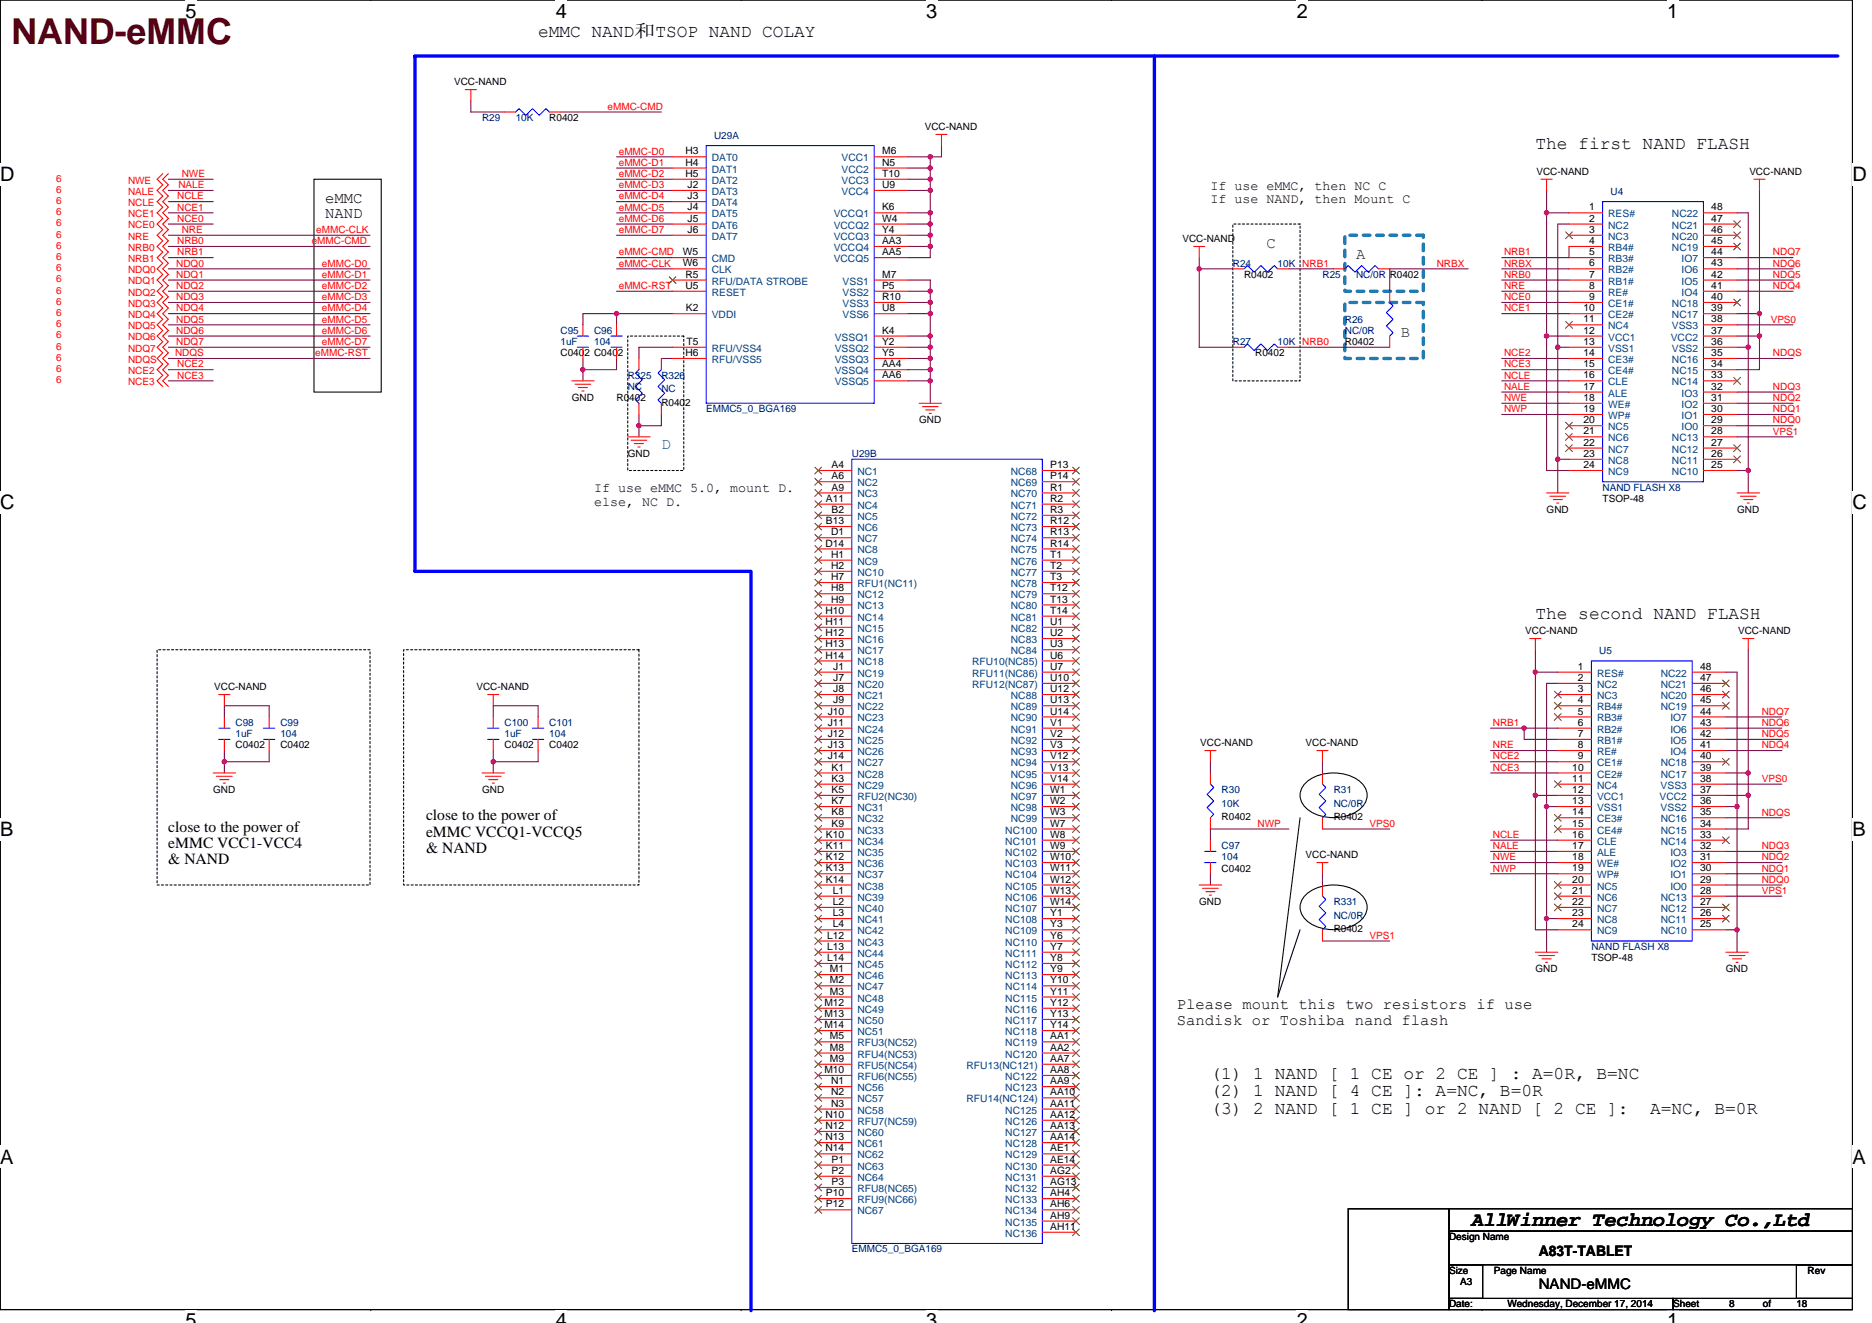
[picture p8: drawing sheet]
<svg xmlns="http://www.w3.org/2000/svg" width="297mm" height="210mm" viewBox="0 0 297 210" stroke-linecap="round" stroke-linejoin="round" font-family="sans-serif">
<defs><g id="words">
<text font-size="5.7" fill="#400000" x="1.8" y="6.9">NAND-eMMC</text>
<g font-size="3.2">
<text x="29.4" y="2.8">5</text>
<text x="88.2" y="2.8">4</text>
<text x="147" y="2.8">3</text>
<text x="205.8" y="2.8">2</text>
<text x="264.5" y="2.8">1</text>
<text x="0" y="28.8">D</text>
<text x="293.9" y="28.8">D</text>
<text x="0" y="80.8">C</text>
<text x="293.9" y="80.8">C</text>
<text x="0" y="132.7">B</text>
<text x="293.9" y="132.7">B</text>
<text x="0" y="184.7">A</text>
<text x="293.9" y="184.7">A</text>
<text x="233.5" y="194.6">AllWinner Technology Co.,Ltd</text>
<text x="29.4" y="210.7">5</text>
<text x="88.2" y="210.7">4</text>
<text x="147" y="210.7">3</text>
<text x="205.8" y="210.7">2</text>
<text x="264.5" y="210.7">1</text>
</g>
<g font-size="2.8">
<text x="85.4" y="5.8">eMMC NAND和TSOP NAND COLAY</text>
<text x="243.6" y="23.6">The first NAND FLASH</text>
<text x="243.6" y="98.3">The second NAND FLASH</text>
<text x="192.1" y="171.2">(1) 1 NAND [ 1 CE or 2 CE ] : A=0R, B=NC</text>
<text x="192.1" y="174">(2) 1 NAND [ 4 CE ]: A=NC, B=0R</text>
<text x="192.1" y="176.8">(3) 2 NAND [ 1 CE ] or 2 NAND [ 2 CE ]:</text>
<text x="261.8" y="176.8">A=NC, B=0R</text>
</g>
<g font-size="2.5">
<text x="51.6" y="32.2">eMMC</text>
<text x="51.6" y="34.7">NAND</text>
<text x="26.7" y="132">close to the power of</text>
<text x="67.6" y="130.2">close to the power of</text>
<text x="26.7" y="134.6">eMMC VCC1-VCC4</text>
<text x="26.7" y="137.2">&amp; NAND</text>
<text x="67.6" y="132.8">eMMC VCCQ1-VCCQ5</text>
<text x="67.6" y="135.4">&amp; NAND</text>
<text x="186.7" y="160.2">Please mount this two resistors if use</text>
<text x="186.7" y="162.7">Sandisk or Toshiba nand flash</text>
</g>
<g font-size="2.5" fill="#008000">
<text x="201" y="39.3">C</text>
<text x="215.2" y="41.1">A</text>
<text x="222.3" y="53.5">B</text>
</g>
<text font-size="2.5" fill="#008080" x="104.9" y="71.3">D</text>
<g font-size="2.3">
<text x="244.2" y="199.3">A83T-TABLET</text>
<text x="244.2" y="204.6">NAND-eMMC</text>
</g>
<g font-size="2.1">
<text x="192.1" y="30.1">If use eMMC, then NC C</text>
<text x="192.1" y="32.3">If use NAND, then Mount C</text>
<text x="94.3" y="78.1">If use eMMC 5.0, mount D.</text>
<text x="94.3" y="80.3">else, NC D.</text>
</g>
<g font-size="1.6">
<text x="72" y="13.5">VCC-NAND</text>
<text x="87.2" y="19.2">R0402</text>
<text x="146.7" y="20.6">VCC-NAND</text>
<text x="108.8" y="24.5">H3</text>
<text x="108.8" y="26.3">H4</text>
<text x="108.8" y="28.1">H5</text>
<text x="109.1" y="29.8">J2</text>
<text x="140" y="24.5">M6</text>
<text x="140" y="26.3">N5</text>
<text x="140" y="28.1">T10</text>
<text x="140" y="29.8">U9</text>
<text x="243.8" y="27.7">VCC-NAND</text>
<text x="277.6" y="27.7">VCC-NAND</text>
<text x="109.1" y="31.6">J3</text>
<text x="109.1" y="33.4">J4</text>
<text x="109.1" y="35.2">J5</text>
<text x="140" y="33.4">K6</text>
<text x="140" y="35.2">W4</text>
<text x="252.2" y="33.4">1</text>
<text x="252.2" y="35.2">2</text>
<text x="271.5" y="33.4">48</text>
<text x="271.5" y="35.2">47</text>
<text x="108.3" y="40.5">W5</text>
<text x="109.1" y="37">J6</text>
<text x="140" y="37">Y4</text>
<text x="140" y="38.7">AA3</text>
<text x="140" y="40.5">AA5</text>
<text x="187.6" y="38.4">VCC-NAND</text>
<text x="252.2" y="37">3</text>
<text x="252.2" y="38.7">4</text>
<text x="252.2" y="40.5">5</text>
<text x="271.5" y="40.5">44</text>
<text x="271.5" y="37">46</text>
<text x="271.5" y="38.7">45</text>
<text x="108.3" y="42.3">W6</text>
<text x="108.8" y="44.1">R5</text>
<text x="108.8" y="45.8">U5</text>
<text x="140" y="44.1">M7</text>
<text x="140" y="45.8">P5</text>
<text x="140" y="47.6">R10</text>
<text x="197.4" y="44.1">R0402</text>
<text x="220.5" y="44.1">R0402</text>
<text x="252.2" y="42.3">6</text>
<text x="252.2" y="44.1">7</text>
<text x="252.2" y="45.8">8</text>
<text x="252.2" y="47.6">9</text>
<text x="271.5" y="45.8">41</text>
<text x="271.5" y="44.1">42</text>
<text x="271.5" y="42.3">43</text>
<text x="271.5" y="47.6">40</text>
<text x="108.8" y="49.4">K2</text>
<text x="140" y="53">K4</text>
<text x="140" y="49.4">U8</text>
<text x="251.3" y="51.2">11</text>
<text x="251.3" y="49.4">10</text>
<text x="251.3" y="53">12</text>
<text x="271.5" y="49.4">39</text>
<text x="271.5" y="51.2">38</text>
<text x="271.5" y="53">37</text>
<text x="88.9" y="56.5">C0402 C0402</text>
<text x="108.8" y="56.5">H6</text>
<text x="108.9" y="54.7">T5</text>
<text x="140" y="54.7">Y2</text>
<text x="140" y="56.5">Y5</text>
<text x="140" y="58.3">AA4</text>
<text x="199.2" y="56.5">R0402</text>
<text x="213.4" y="54.8">R0402</text>
<text x="251.3" y="56.5">14</text>
<text x="251.3" y="58.3">15</text>
<text x="251.3" y="54.7">13</text>
<text x="271.5" y="56.5">35</text>
<text x="271.5" y="58.3">34</text>
<text x="271.5" y="54.7">36</text>
<text x="90.7" y="63.6">GND</text>
<text x="97.8" y="63.6">R0402</text>
<text x="104.9" y="64.4">R0402</text>
<text x="140" y="60.1">AA6</text>
<text x="251.3" y="61.8">17</text>
<text x="251.3" y="63.6">18</text>
<text x="251.3" y="60.1">16</text>
<text x="251.3" y="65.4">19</text>
<text x="271.5" y="63.6">31</text>
<text x="271.5" y="61.8">32</text>
<text x="271.5" y="65.4">30</text>
<text x="271.5" y="60.1">33</text>
<text x="145.8" y="67.2">GND</text>
<text x="251.3" y="67.2">20</text>
<text x="251.3" y="69">21</text>
<text x="251.3" y="70.7">22</text>
<text x="271.5" y="67.2">29</text>
<text x="271.5" y="69">28</text>
<text x="271.5" y="70.7">27</text>
<text x="99.6" y="72.5">GND</text>
<text x="131.9" y="74.3">A4</text>
<text x="131.9" y="76.1">A6</text>
<text x="131.9" y="77.9">A9</text>
<text x="166.6" y="74.3">P13</text>
<text x="166.6" y="76.1">P14</text>
<text x="166.6" y="77.9">R1</text>
<text x="251.3" y="74.3">24</text>
<text x="251.3" y="72.5">23</text>
<text x="271.5" y="72.5">26</text>
<text x="271.5" y="74.3">25</text>
<text x="131.1" y="79.6">A11</text>
<text x="131.1" y="83.2">B13</text>
<text x="131.9" y="81.4">B2</text>
<text x="166.6" y="79.6">R2</text>
<text x="166.6" y="81.4">R3</text>
<text x="166.6" y="83.2">R12</text>
<text x="245.4" y="81.4">GND</text>
<text x="254.3" y="79.7">TSOP-48</text>
<text x="275.6" y="81.4">GND</text>
<text x="131" y="86.7">D14</text>
<text x="131.9" y="85">D1</text>
<text x="131.9" y="88.5">H1</text>
<text x="166.6" y="85">R13</text>
<text x="166.6" y="86.7">R14</text>
<text x="166.6" y="88.5">T1</text>
<text x="131.9" y="90.3">H2</text>
<text x="131.9" y="92.1">H7</text>
<text x="131.9" y="93.9">H8</text>
<text x="131.9" y="95.6">H9</text>
<text x="166.6" y="90.3">T2</text>
<text x="166.6" y="92.1">T3</text>
<text x="166.6" y="93.9">T12</text>
<text x="166.6" y="95.6">T13</text>
<text x="131" y="97.4">H10</text>
<text x="131" y="99.2">H11</text>
<text x="131" y="101">H12</text>
<text x="166.6" y="97.4">T14</text>
<text x="166.6" y="99.2">U1</text>
<text x="166.6" y="101">U2</text>
<text x="242" y="100.6">VCC-NAND</text>
<text x="275.8" y="100.6">VCC-NAND</text>
<text x="131" y="102.7">H13</text>
<text x="131" y="104.5">H14</text>
<text x="132.2" y="106.3">J1</text>
<text x="166.6" y="102.7">U3</text>
<text x="166.6" y="104.5">U6</text>
<text x="166.6" y="106.3">U7</text>
<text x="250.4" y="106.3">1</text>
<text x="269.8" y="106.3">48</text>
<text x="34" y="109.5">VCC-NAND</text>
<text x="75.6" y="109.5">VCC-NAND</text>
<text x="131.3" y="113.4">J10</text>
<text x="132.2" y="108.1">J7</text>
<text x="132.2" y="109.9">J8</text>
<text x="132.2" y="111.6">J9</text>
<text x="166.6" y="109.9">U12</text>
<text x="166.6" y="111.6">U13</text>
<text x="166.6" y="113.4">U14</text>
<text x="166.6" y="108.1">U10</text>
<text x="250.4" y="109.9">3</text>
<text x="250.4" y="111.6">4</text>
<text x="250.4" y="113.4">5</text>
<text x="250.4" y="108.1">2</text>
<text x="269.8" y="113.4">44</text>
<text x="269.8" y="109.9">46</text>
<text x="269.8" y="111.6">45</text>
<text x="269.8" y="108.1">47</text>
<text x="37.4" y="118.8">C0402</text>
<text x="44.5" y="118.8">C0402</text>
<text x="80" y="118.8">C0402</text>
<text x="87.2" y="118.8">C0402</text>
<text x="131.3" y="115.2">J11</text>
<text x="131.3" y="117">J12</text>
<text x="131.3" y="118.7">J13</text>
<text x="166.6" y="115.2">V1</text>
<text x="166.6" y="117">V2</text>
<text x="166.6" y="118.7">V3</text>
<text x="190.5" y="118.4">VCC-NAND</text>
<text x="207.2" y="118.4">VCC-NAND</text>
<text x="250.4" y="115.2">6</text>
<text x="250.4" y="117">7</text>
<text x="250.4" y="118.7">8</text>
<text x="269.8" y="118.7">41</text>
<text x="269.8" y="117">42</text>
<text x="269.8" y="115.2">43</text>
<text x="33.8" y="125.9">GND</text>
<text x="76.5" y="125.9">GND</text>
<text x="131.3" y="120.5">J14</text>
<text x="131.9" y="122.3">K1</text>
<text x="131.9" y="124.1">K3</text>
<text x="131.9" y="125.9">K5</text>
<text x="166.6" y="120.5">V12</text>
<text x="166.6" y="122.3">V13</text>
<text x="166.6" y="124.1">V14</text>
<text x="166.6" y="125.9">W1</text>
<text x="249.5" y="124.1">11</text>
<text x="249.5" y="122.3">10</text>
<text x="249.5" y="125.9">12</text>
<text x="250.4" y="120.5">9</text>
<text x="269.8" y="122.3">39</text>
<text x="269.8" y="120.5">40</text>
<text x="269.8" y="124.1">38</text>
<text x="269.8" y="125.9">37</text>
<text x="131.9" y="127.6">K7</text>
<text x="131.9" y="129.4">K8</text>
<text x="131.9" y="131.2">K9</text>
<text x="166.6" y="127.6">W2</text>
<text x="166.6" y="129.4">W3</text>
<text x="166.6" y="131.2">W7</text>
<text x="193.8" y="130.2">R0402</text>
<text x="211.6" y="130.2">R0402</text>
<text x="249.5" y="129.4">14</text>
<text x="249.5" y="131.2">15</text>
<text x="249.5" y="127.6">13</text>
<text x="269.8" y="129.4">35</text>
<text x="269.8" y="131.2">34</text>
<text x="269.8" y="127.6">36</text>
<text x="131.1" y="133">K10</text>
<text x="131.1" y="134.7">K11</text>
<text x="131.1" y="136.5">K12</text>
<text x="166.6" y="133">W8</text>
<text x="166.6" y="134.7">W9</text>
<text x="166.6" y="136.5">W10</text>
<text x="207.2" y="136.2">VCC-NAND</text>
<text x="249.5" y="134.7">17</text>
<text x="249.5" y="136.5">18</text>
<text x="249.5" y="133">16</text>
<text x="269.8" y="136.5">31</text>
<text x="269.8" y="134.7">32</text>
<text x="269.8" y="133">33</text>
<text x="131.1" y="138.3">K13</text>
<text x="131.1" y="140.1">K14</text>
<text x="132.1" y="141.9">L1</text>
<text x="132.1" y="143.6">L2</text>
<text x="166.6" y="138.3">W11</text>
<text x="166.6" y="140.1">W12</text>
<text x="166.6" y="141.9">W13</text>
<text x="166.6" y="143.6">W14</text>
<text x="190.3" y="143.7">GND</text>
<text x="193.8" y="138.3">C0402</text>
<text x="249.5" y="140.1">20</text>
<text x="249.5" y="141.9">21</text>
<text x="249.5" y="143.6">22</text>
<text x="249.5" y="138.3">19</text>
<text x="269.8" y="140.1">29</text>
<text x="269.8" y="138.3">30</text>
<text x="269.8" y="141.9">28</text>
<text x="269.8" y="143.6">27</text>
<text x="131.3" y="149">L12</text>
<text x="132.1" y="145.4">L3</text>
<text x="132.1" y="147.2">L4</text>
<text x="166.6" y="145.4">Y1</text>
<text x="166.6" y="147.2">Y3</text>
<text x="166.6" y="149">Y6</text>
<text x="211.6" y="147.9">R0402</text>
<text x="249.5" y="147.2">24</text>
<text x="249.5" y="145.4">23</text>
<text x="269.8" y="145.4">26</text>
<text x="269.8" y="147.2">25</text>
<text x="131.3" y="150.7">L13</text>
<text x="131.3" y="152.5">L14</text>
<text x="131.7" y="154.3">M1</text>
<text x="166.6" y="150.7">Y7</text>
<text x="166.6" y="152.5">Y8</text>
<text x="166.6" y="154.3">Y9</text>
<text x="243.6" y="154.3">GND</text>
<text x="252.5" y="152.5">TSOP-48</text>
<text x="273.9" y="154.3">GND</text>
<text x="130.8" y="159.6">M12</text>
<text x="130.8" y="161.4">M13</text>
<text x="131.7" y="156.1">M2</text>
<text x="131.7" y="157.9">M3</text>
<text x="166.6" y="156.1">Y10</text>
<text x="166.6" y="157.9">Y11</text>
<text x="166.6" y="159.6">Y12</text>
<text x="166.6" y="161.4">Y13</text>
<text x="130.8" y="163.2">M14</text>
<text x="131.7" y="165">M5</text>
<text x="131.7" y="166.8">M8</text>
<text x="166.6" y="163.2">Y14</text>
<text x="166.6" y="165">AA1</text>
<text x="166.6" y="166.8">AA2</text>
<text x="130.8" y="170.3">M10</text>
<text x="131.7" y="168.5">M9</text>
<text x="131.9" y="172.1">N1</text>
<text x="131.9" y="173.9">N2</text>
<text x="166.6" y="170.3">AA8</text>
<text x="166.6" y="172.1">AA9</text>
<text x="166.6" y="168.5">AA7</text>
<text x="166.6" y="173.9">AA10</text>
<text x="131" y="177.4">N10</text>
<text x="131" y="179.2">N12</text>
<text x="131.9" y="175.6">N3</text>
<text x="166.6" y="175.6">AA11</text>
<text x="166.6" y="177.4">AA12</text>
<text x="166.6" y="179.2">AA13</text>
<text x="131" y="181">N13</text>
<text x="131" y="182.8">N14</text>
<text x="131.9" y="184.5">P1</text>
<text x="166.6" y="181">AA14</text>
<text x="166.6" y="182.8">AE1</text>
<text x="166.6" y="184.5">AE14</text>
<text x="131.1" y="189.9">P10</text>
<text x="131.1" y="191.6">P12</text>
<text x="131.9" y="186.3">P2</text>
<text x="131.9" y="188.1">P3</text>
<text x="166.6" y="186.3">AG2</text>
<text x="166.6" y="188.1">AG13</text>
<text x="166.6" y="189.9">AH4</text>
<text x="166.6" y="191.6">AH6</text>
<text x="166.6" y="193.4">AH9</text>
<text x="166.6" y="195.2">AH11</text>
<text x="229.9" y="196.8">Design Name</text>
<text x="229.9" y="202.2">Size</text>
<text x="231.7" y="203.9">A3</text>
<text x="237" y="202.2">Page Name</text>
<text x="286.8" y="202.2">Rev</text>
<text x="229.9" y="207.5">Date:</text>
<text x="239.2" y="207.5">Wednesday, December 17, 2014</text>
<text x="265.5" y="207.5">Sheet</text>
<text x="274.4" y="207.5">8</text>
<text x="279.7" y="207.5">of</text>
<text x="285" y="207.5">18</text>
</g>
<g font-size="1.6" fill="#f00">
<text x="96.4" y="17.4">eMMC-CMD</text>
<text x="8.9" y="28.8">6</text>
<text x="20.3" y="29.1">NWE</text>
<text x="28.3" y="29.9">NALE</text>
<text x="28.8" y="28.1">NWE</text>
<text x="98.2" y="24.5">eMMC-D0</text>
<text x="98.2" y="26.3">eMMC-D1</text>
<text x="98.2" y="28.1">eMMC-D2</text>
<text x="98.2" y="29.9">eMMC-D3</text>
<text x="8.9" y="30.6">6</text>
<text x="8.9" y="32.4">6</text>
<text x="8.9" y="34.1">6</text>
<text x="8.9" y="35.9">6</text>
<text x="20.3" y="30.9">NALE</text>
<text x="20.3" y="32.7">NCLE</text>
<text x="20.3" y="34.5">NCE1</text>
<text x="28.1" y="31.6">NCLE</text>
<text x="28.1" y="35.2">NCE0</text>
<text x="28.1" y="33.4">NCE1</text>
<text x="98.2" y="31.6">eMMC-D4</text>
<text x="98.2" y="33.4">eMMC-D5</text>
<text x="98.2" y="35.2">eMMC-D6</text>
<text x="8.9" y="37.7">6</text>
<text x="8.9" y="39.5">6</text>
<text x="8.9" y="41.3">6</text>
<text x="20.3" y="36.3">NCE0</text>
<text x="20.3" y="38">NRE</text>
<text x="20.3" y="39.8">NRB0</text>
<text x="20.3" y="41.6">NRB1</text>
<text x="28.1" y="40.5">NRB1</text>
<text x="28.1" y="38.8">NRB0</text>
<text x="28.8" y="37">NRE</text>
<text x="49.5" y="38.8">eMMC-CMD</text>
<text x="50.2" y="37">eMMC-CLK</text>
<text x="98.2" y="37">eMMC-D7</text>
<text x="98.2" y="40.5">eMMC-CMD</text>
<text x="238.7" y="40.5">NRB1</text>
<text x="281.3" y="40.5">NDQ7</text>
<text x="8.9" y="43">6</text>
<text x="8.9" y="44.8">6</text>
<text x="8.9" y="46.6">6</text>
<text x="20.3" y="43.4">NDQ0</text>
<text x="20.3" y="45.1">NDQ1</text>
<text x="20.3" y="46.9">NDQ2</text>
<text x="28" y="47.6">NDQ3</text>
<text x="28" y="45.9">NDQ2</text>
<text x="28" y="44.1">NDQ1</text>
<text x="28" y="42.3">NDQ0</text>
<text x="51.1" y="47.6">eMMC-D3</text>
<text x="51.1" y="45.9">eMMC-D2</text>
<text x="51.1" y="44.1">eMMC-D1</text>
<text x="51.1" y="42.3">eMMC-D0</text>
<text x="98.2" y="42.3">eMMC-CLK</text>
<text x="98.2" y="45.9">eMMC-RST</text>
<text x="206.6" y="42.3">NRB1</text>
<text x="228" y="42.3">NRBX</text>
<text x="238.7" y="45.9">NRE</text>
<text x="238.7" y="47.6">NCE0</text>
<text x="238.7" y="42.3">NRBX</text>
<text x="238.7" y="44.1">NRB0</text>
<text x="281.3" y="42.3">NDQ6</text>
<text x="281.3" y="44.1">NDQ5</text>
<text x="281.3" y="45.9">NDQ4</text>
<text x="8.9" y="48.4">6</text>
<text x="8.9" y="50.1">6</text>
<text x="8.9" y="51.9">6</text>
<text x="8.9" y="53.7">6</text>
<text x="20.3" y="48.7">NDQ3</text>
<text x="20.3" y="50.5">NDQ4</text>
<text x="20.3" y="52.3">NDQ5</text>
<text x="28" y="53">NDQ6</text>
<text x="28" y="51.2">NDQ5</text>
<text x="28" y="49.4">NDQ4</text>
<text x="51.1" y="53">eMMC-D6</text>
<text x="51.1" y="51.2">eMMC-D5</text>
<text x="51.1" y="49.4">eMMC-D4</text>
<text x="238.7" y="49.4">NCE1</text>
<text x="281" y="51.2">VPS0</text>
<text x="8.9" y="55.5">6</text>
<text x="8.9" y="57.3">6</text>
<text x="8.9" y="59">6</text>
<text x="20.3" y="54">NDQ6</text>
<text x="20.3" y="55.8">NDQ7</text>
<text x="20.3" y="57.6">NDQS</text>
<text x="20.3" y="59.4">NCE2</text>
<text x="27.8" y="56.5">NDQS</text>
<text x="28" y="54.8">NDQ7</text>
<text x="28.1" y="58.3">NCE2</text>
<text x="50" y="56.5">eMMC-RST</text>
<text x="51.1" y="54.8">eMMC-D7</text>
<text x="206.6" y="54.8">NRB0</text>
<text x="238.7" y="56.5">NCE2</text>
<text x="238.7" y="58.3">NCE3</text>
<text x="281.3" y="56.5">NDQS</text>
<text x="8.9" y="60.8">6</text>
<text x="20.3" y="61.2">NCE3</text>
<text x="28.1" y="60.1">NCE3</text>
<text x="238.7" y="65.4">NWP</text>
<text x="238.7" y="60.1">NCLE</text>
<text x="238.7" y="61.9">NALE</text>
<text x="238.7" y="63.6">NWE</text>
<text x="281.3" y="61.9">NDQ3</text>
<text x="281.3" y="63.6">NDQ2</text>
<text x="281.3" y="65.4">NDQ1</text>
<text x="281.3" y="67.2">NDQ0</text>
<text x="281.3" y="69">VPS1</text>
<text x="279.5" y="113.4">NDQ7</text>
<text x="236.9" y="118.8">NRE</text>
<text x="236.9" y="115.2">NRB1</text>
<text x="279.5" y="115.2">NDQ6</text>
<text x="279.5" y="117">NDQ5</text>
<text x="279.5" y="118.8">NDQ4</text>
<text x="236.9" y="122.3">NCE3</text>
<text x="236.9" y="120.5">NCE2</text>
<text x="279.5" y="124.1">VPS0</text>
<text x="199.5" y="131.2">NWP</text>
<text x="217.3" y="131.2">VPS0</text>
<text x="279.5" y="129.4">NDQS</text>
<text x="236.9" y="133">NCLE</text>
<text x="236.9" y="134.8">NALE</text>
<text x="236.9" y="136.5">NWE</text>
<text x="279.5" y="134.8">NDQ3</text>
<text x="279.5" y="136.5">NDQ2</text>
<text x="236.9" y="138.3">NWP</text>
<text x="279.5" y="138.3">NDQ1</text>
<text x="279.5" y="140.1">NDQ0</text>
<text x="279.5" y="141.9">VPS1</text>
<text x="217.3" y="149">VPS1</text>
</g>
<g font-size="1.6" fill="#000080">
<text x="76.5" y="19.2">R29</text>
<text x="81.8" y="19.2">10K</text>
<text x="113.3" y="22">U29A</text>
<text x="255.5" y="30.9">U4</text>
<text x="195.6" y="42.3">R24</text>
<text x="202.7" y="42.3">10K</text>
<text x="209.8" y="44.1">R25</text>
<text x="215.2" y="44.1">NC/0R</text>
<text x="88.9" y="53">C95</text>
<text x="94.3" y="53">C96</text>
<text x="213.4" y="51.2">R26</text>
<text x="213.4" y="53">NC/0R</text>
<text x="88.9" y="54.8">1uF</text>
<text x="94.3" y="54.8">104</text>
<text x="195.6" y="54.8">R27</text>
<text x="202.7" y="54.8">10K</text>
<text x="99.6" y="60.1">R325</text>
<text x="99.6" y="61.9">NC</text>
<text x="104.9" y="60.1">R326</text>
<text x="104.9" y="62.2">NC</text>
<text x="112.1" y="65.4">EMMC5_0_BGA169</text>
<text x="135.2" y="72.5">U29B</text>
<text x="254.3" y="77.9">NAND FLASH X8</text>
<text x="253.8" y="103.8">U5</text>
<text x="37.4" y="115.2">C98</text>
<text x="37.4" y="117">1uF</text>
<text x="44.5" y="115.2">C99</text>
<text x="44.5" y="117">104</text>
<text x="80" y="115.2">C100</text>
<text x="80" y="117">1uF</text>
<text x="87.2" y="115.2">C101</text>
<text x="87.2" y="117">104</text>
<text x="193.8" y="125.9">R30</text>
<text x="211.6" y="125.9">R31</text>
<text x="193.8" y="128">10K</text>
<text x="211.6" y="128">NC/0R</text>
<text x="193.8" y="134.8">C97</text>
<text x="193.8" y="136.5">104</text>
<text x="211.6" y="143.7">R331</text>
<text x="211.6" y="145.8">NC/0R</text>
<text x="252.5" y="150.8">NAND FLASH X8</text>
<text x="135.2" y="198.8">EMMC5_0_BGA169</text>
</g>
<g font-size="1.6" fill="#004080">
<text x="112.9" y="25.6">DAT0</text>
<text x="112.9" y="27.4">DAT1</text>
<text x="112.9" y="29.2">DAT2</text>
<text x="133.5" y="25.6">VCC1</text>
<text x="133.5" y="27.4">VCC2</text>
<text x="133.5" y="29.2">VCC3</text>
<text x="112.9" y="30.9">DAT3</text>
<text x="112.9" y="32.7">DAT4</text>
<text x="112.9" y="34.5">DAT5</text>
<text x="132.3" y="34.5">VCCQ1</text>
<text x="133.5" y="30.9">VCC4</text>
<text x="255.2" y="34.5">RES#</text>
<text x="265.3" y="34.5">NC22</text>
<text x="112.9" y="36.3">DAT6</text>
<text x="112.9" y="38.1">DAT7</text>
<text x="112.9" y="41.6">CMD</text>
<text x="132.3" y="36.3">VCCQ2</text>
<text x="132.3" y="38.1">VCCQ3</text>
<text x="132.3" y="39.8">VCCQ4</text>
<text x="132.3" y="41.6">VCCQ5</text>
<text x="255.2" y="38.1">NC3</text>
<text x="255.2" y="39.8">RB4#</text>
<text x="255.2" y="41.6">RB3#</text>
<text x="255.2" y="36.3">NC2</text>
<text x="265.3" y="38.1">NC20</text>
<text x="265.3" y="39.8">NC19</text>
<text x="265.3" y="36.3">NC21</text>
<text x="266.8" y="41.6">IO7</text>
<text x="112.9" y="45.2">RFU/DATA STROBE</text>
<text x="112.9" y="46.9">RESET</text>
<text x="112.9" y="43.4">CLK</text>
<text x="133.7" y="45.2">VSS1</text>
<text x="133.7" y="46.9">VSS2</text>
<text x="255.2" y="43.4">RB2#</text>
<text x="255.2" y="45.2">RB1#</text>
<text x="255.2" y="46.9">RE#</text>
<text x="266.8" y="46.9">IO4</text>
<text x="266.8" y="45.2">IO5</text>
<text x="266.8" y="43.4">IO6</text>
<text x="112.9" y="50.5">VDDI</text>
<text x="133.7" y="48.7">VSS3</text>
<text x="133.7" y="50.5">VSS6</text>
<text x="255.2" y="52.3">NC4</text>
<text x="255.2" y="50.5">CE2#</text>
<text x="255.2" y="48.7">CE1#</text>
<text x="265.3" y="52.3">VSS3</text>
<text x="265.3" y="50.5">NC17</text>
<text x="265.3" y="48.7">NC18</text>
<text x="112.9" y="57.6">RFU/VSS5</text>
<text x="112.9" y="55.8">RFU/VSS4</text>
<text x="132.5" y="54.1">VSSQ1</text>
<text x="132.5" y="55.8">VSSQ2</text>
<text x="132.5" y="57.6">VSSQ3</text>
<text x="132.5" y="59.4">VSSQ4</text>
<text x="255.2" y="57.6">CE3#</text>
<text x="255.2" y="59.4">CE4#</text>
<text x="255.2" y="54.1">VCC1</text>
<text x="255.2" y="55.8">VSS1</text>
<text x="265.1" y="54.1">VCC2</text>
<text x="265.3" y="55.8">VSS2</text>
<text x="265.3" y="57.6">NC16</text>
<text x="265.3" y="59.4">NC15</text>
<text x="132.5" y="61.2">VSSQ5</text>
<text x="255.2" y="62.9">ALE</text>
<text x="255.2" y="64.7">WE#</text>
<text x="255.2" y="61.2">CLE</text>
<text x="265.3" y="61.2">NC14</text>
<text x="266.8" y="64.7">IO2</text>
<text x="266.8" y="62.9">IO3</text>
<text x="255.2" y="68.3">NC5</text>
<text x="255.2" y="70.1">NC6</text>
<text x="255.2" y="71.8">NC7</text>
<text x="255.2" y="66.5">WP#</text>
<text x="265.3" y="70.1">NC13</text>
<text x="265.3" y="71.8">NC12</text>
<text x="266.8" y="68.3">IO0</text>
<text x="266.8" y="66.5">IO1</text>
<text x="136.1" y="75.4">NC1</text>
<text x="136.1" y="77.2">NC2</text>
<text x="160.4" y="75.4">NC68</text>
<text x="160.4" y="77.2">NC69</text>
<text x="255.2" y="75.4">NC9</text>
<text x="255.2" y="73.6">NC8</text>
<text x="265.3" y="73.6">NC11</text>
<text x="265.3" y="75.4">NC10</text>
<text x="136.1" y="79">NC3</text>
<text x="136.1" y="80.7">NC4</text>
<text x="136.1" y="82.5">NC5</text>
<text x="160.4" y="79">NC70</text>
<text x="160.4" y="80.7">NC71</text>
<text x="160.4" y="82.5">NC72</text>
<text x="136.1" y="84.3">NC6</text>
<text x="136.1" y="86.1">NC7</text>
<text x="136.1" y="87.8">NC8</text>
<text x="136.1" y="89.6">NC9</text>
<text x="160.4" y="84.3">NC73</text>
<text x="160.4" y="86.1">NC74</text>
<text x="160.4" y="87.8">NC75</text>
<text x="160.4" y="89.6">NC76</text>
<text x="136.1" y="91.4">NC10</text>
<text x="136.1" y="93.2">RFU1(NC11)</text>
<text x="136.1" y="95">NC12</text>
<text x="160.4" y="91.4">NC77</text>
<text x="160.4" y="93.2">NC78</text>
<text x="160.4" y="95">NC79</text>
<text x="136.1" y="96.7">NC13</text>
<text x="136.1" y="98.5">NC14</text>
<text x="136.1" y="100.3">NC15</text>
<text x="160.4" y="96.7">NC80</text>
<text x="160.4" y="98.5">NC81</text>
<text x="160.4" y="100.3">NC82</text>
<text x="136.1" y="102.1">NC16</text>
<text x="136.1" y="103.8">NC17</text>
<text x="136.1" y="105.6">NC18</text>
<text x="136.1" y="107.4">NC19</text>
<text x="154.3" y="105.6">RFU10(NC85)</text>
<text x="154.3" y="107.4">RFU11(NC86)</text>
<text x="160.4" y="102.1">NC83</text>
<text x="160.4" y="103.8">NC84</text>
<text x="253.4" y="107.4">RES#</text>
<text x="263.5" y="107.4">NC22</text>
<text x="136.1" y="109.2">NC20</text>
<text x="136.1" y="111">NC21</text>
<text x="136.1" y="112.7">NC22</text>
<text x="154.3" y="109.2">RFU12(NC87)</text>
<text x="160.4" y="111">NC88</text>
<text x="160.4" y="112.7">NC89</text>
<text x="253.4" y="111">NC3</text>
<text x="253.4" y="112.7">RB4#</text>
<text x="253.4" y="109.2">NC2</text>
<text x="263.5" y="111">NC20</text>
<text x="263.5" y="112.7">NC19</text>
<text x="263.5" y="109.2">NC21</text>
<text x="136.1" y="114.5">NC23</text>
<text x="136.1" y="116.3">NC24</text>
<text x="136.1" y="118.1">NC25</text>
<text x="136.1" y="119.8">NC26</text>
<text x="160.4" y="114.5">NC90</text>
<text x="160.4" y="116.3">NC91</text>
<text x="160.4" y="118.1">NC92</text>
<text x="160.4" y="119.8">NC93</text>
<text x="253.4" y="116.3">RB2#</text>
<text x="253.4" y="118.1">RB1#</text>
<text x="253.4" y="114.5">RB3#</text>
<text x="253.4" y="119.8">RE#</text>
<text x="265" y="119.8">IO4</text>
<text x="265" y="114.5">IO7</text>
<text x="265" y="118.1">IO5</text>
<text x="265" y="116.3">IO6</text>
<text x="136.1" y="121.6">NC27</text>
<text x="136.1" y="123.4">NC28</text>
<text x="136.1" y="125.2">NC29</text>
<text x="160.4" y="121.6">NC94</text>
<text x="160.4" y="123.4">NC95</text>
<text x="160.4" y="125.2">NC96</text>
<text x="253.4" y="125.2">NC4</text>
<text x="253.4" y="123.4">CE2#</text>
<text x="253.4" y="121.6">CE1#</text>
<text x="263.5" y="125.2">VSS3</text>
<text x="263.5" y="123.4">NC17</text>
<text x="263.5" y="121.6">NC18</text>
<text x="136.1" y="127">RFU2(NC30)</text>
<text x="136.1" y="128.7">NC31</text>
<text x="136.1" y="130.5">NC32</text>
<text x="160.4" y="127">NC97</text>
<text x="160.4" y="128.7">NC98</text>
<text x="160.4" y="130.5">NC99</text>
<text x="253.4" y="130.5">CE3#</text>
<text x="253.4" y="127">VCC1</text>
<text x="253.4" y="128.7">VSS1</text>
<text x="263.3" y="127">VCC2</text>
<text x="263.5" y="128.7">VSS2</text>
<text x="263.5" y="130.5">NC16</text>
<text x="136.1" y="132.3">NC33</text>
<text x="136.1" y="134.1">NC34</text>
<text x="136.1" y="135.8">NC35</text>
<text x="136.1" y="137.6">NC36</text>
<text x="159.5" y="132.3">NC100</text>
<text x="159.5" y="134.1">NC101</text>
<text x="159.5" y="135.8">NC102</text>
<text x="159.5" y="137.6">NC103</text>
<text x="253.4" y="132.3">CE4#</text>
<text x="253.4" y="135.8">ALE</text>
<text x="253.4" y="137.6">WE#</text>
<text x="253.4" y="134.1">CLE</text>
<text x="263.5" y="134.1">NC14</text>
<text x="263.5" y="132.3">NC15</text>
<text x="265" y="137.6">IO2</text>
<text x="265" y="135.8">IO3</text>
<text x="136.1" y="139.4">NC37</text>
<text x="136.1" y="141.2">NC38</text>
<text x="136.1" y="143">NC39</text>
<text x="159.5" y="139.4">NC104</text>
<text x="159.5" y="141.2">NC105</text>
<text x="159.5" y="143">NC106</text>
<text x="253.4" y="141.2">NC5</text>
<text x="253.4" y="143">NC6</text>
<text x="253.4" y="139.4">WP#</text>
<text x="263.5" y="143">NC13</text>
<text x="265" y="141.2">IO0</text>
<text x="265" y="139.4">IO1</text>
<text x="136.1" y="144.7">NC40</text>
<text x="136.1" y="146.5">NC41</text>
<text x="136.1" y="148.3">NC42</text>
<text x="159.5" y="144.7">NC107</text>
<text x="159.5" y="146.5">NC108</text>
<text x="159.5" y="148.3">NC109</text>
<text x="253.4" y="148.3">NC9</text>
<text x="253.4" y="144.7">NC7</text>
<text x="253.4" y="146.5">NC8</text>
<text x="263.5" y="146.5">NC11</text>
<text x="263.5" y="148.3">NC10</text>
<text x="263.5" y="144.7">NC12</text>
<text x="136.1" y="150.1">NC43</text>
<text x="136.1" y="151.8">NC44</text>
<text x="136.1" y="153.6">NC45</text>
<text x="136.1" y="155.4">NC46</text>
<text x="159.5" y="150.1">NC110</text>
<text x="159.5" y="151.8">NC111</text>
<text x="159.5" y="153.6">NC112</text>
<text x="159.5" y="155.4">NC113</text>
<text x="136.1" y="157.2">NC47</text>
<text x="136.1" y="159">NC48</text>
<text x="136.1" y="160.7">NC49</text>
<text x="159.5" y="157.2">NC114</text>
<text x="159.5" y="159">NC115</text>
<text x="159.5" y="160.7">NC116</text>
<text x="136.1" y="162.5">NC50</text>
<text x="136.1" y="164.3">NC51</text>
<text x="136.1" y="166.1">RFU3(NC52)</text>
<text x="136.1" y="167.9">RFU4(NC53)</text>
<text x="159.5" y="162.5">NC117</text>
<text x="159.5" y="164.3">NC118</text>
<text x="159.5" y="166.1">NC119</text>
<text x="159.5" y="167.9">NC120</text>
<text x="136.1" y="169.6">RFU5(NC54)</text>
<text x="136.1" y="171.4">RFU6(NC55)</text>
<text x="136.1" y="173.2">NC56</text>
<text x="153.4" y="169.6">RFU13(NC121)</text>
<text x="159.5" y="171.4">NC122</text>
<text x="159.5" y="173.2">NC123</text>
<text x="136.1" y="175">NC57</text>
<text x="136.1" y="176.7">NC58</text>
<text x="136.1" y="178.5">RFU7(NC59)</text>
<text x="153.4" y="175">RFU14(NC124)</text>
<text x="159.5" y="176.7">NC125</text>
<text x="159.5" y="178.5">NC126</text>
<text x="136.1" y="180.3">NC60</text>
<text x="136.1" y="182.1">NC61</text>
<text x="136.1" y="183.9">NC62</text>
<text x="136.1" y="185.6">NC63</text>
<text x="159.5" y="180.3">NC127</text>
<text x="159.5" y="182.1">NC128</text>
<text x="159.5" y="183.9">NC129</text>
<text x="159.5" y="185.6">NC130</text>
<text x="136.1" y="187.4">NC64</text>
<text x="136.1" y="189.2">RFU8(NC65)</text>
<text x="136.1" y="191">RFU9(NC66)</text>
<text x="159.5" y="187.4">NC131</text>
<text x="159.5" y="189.2">NC132</text>
<text x="159.5" y="191">NC133</text>
<text x="136.1" y="192.7">NC67</text>
<text x="159.5" y="192.7">NC134</text>
<text x="159.5" y="194.5">NC135</text>
<text x="159.5" y="196.3">NC136</text>
</g>
</g></defs>
<path d="M0 0h293.9v207.9h-293.9z" fill="none" stroke="#000" stroke-width=".17"/>
<g fill="#fff">
<path d="M29.4 0h1.8v3.5h-1.8z"/>
<path d="M29.4 207.9h1.8v2h-1.8z"/>
</g>
<path d="M58.8 0h.1M58.8 207.9h.1" fill="none" stroke="#000" stroke-width=".17"/>
<g fill="#fff">
<path d="M88.2 0h1.8v3.5h-1.8z"/>
<path d="M88.2 207.9h1.8v2h-1.8z"/>
</g>
<path d="M117.6 0h.1M117.6 207.9h.1" fill="none" stroke="#000" stroke-width=".17"/>
<g fill="#fff">
<path d="M147 0h1.7v3.5h-1.7z"/>
<path d="M147 207.9h1.7v2h-1.7z"/>
</g>
<path d="M176.4 0h.1M176.4 207.9h.1" fill="none" stroke="#000" stroke-width=".17"/>
<g fill="#fff">
<path d="M205.8 0h1.7v3.5h-1.7z"/>
<path d="M205.8 207.9h1.7v2h-1.7z"/>
</g>
<path d="M235.2 0h.1M235.2 207.9h.1" fill="none" stroke="#000" stroke-width=".17"/>
<g fill="#fff">
<path d="M264.5 0h1.8v3.5h-1.8z"/>
<path d="M264.5 207.9h1.8v2h-1.8z"/>
<path d="M0 26h2.3v3.5h-2.3z"/>
<path d="M293.9 26h2.3v3.5h-2.3z"/>
<path d="M0 77.9h2.3v3.5h-2.3z"/>
<path d="M293.9 77.9h2.3v3.5h-2.3z"/>
</g>
<path d="M0 52h.1M293.9 52h.1" fill="none" stroke="#000" stroke-width=".17"/>
<g fill="#fff">
<path d="M0 129.9h2.1v3.5h-2.1z"/>
<path d="M293.9 129.9h2.1v3.5h-2.1z"/>
</g>
<path d="M0 103.9h.1M293.9 103.9h.1" fill="none" stroke="#000" stroke-width=".17"/>
<g fill="#fff">
<path d="M0 181.9h2.2v3.5h-2.2z"/>
<path d="M293.9 181.9h2.2v3.5h-2.2z"/>
</g>
<g fill="none" stroke="#000" stroke-width=".17">
<path d="M49.8 28.4h10.7v33.8h-10.7zM206.3 129.8l-3.6 28.4 3.6-10.6M207 124.4a6.9 6.9 0 0 1 9.2 0 2.65 2.65 0 0 1-.5 4.1 7.2 7.2 0 0 1-8.2 0 2.69 2.69 0 0 1-.5-4.1zM0 155.9h.1M207 142.2a6.9 6.9 0 0 1 9.2 0 2.65 2.65 0 0 1-.5 4.1 7.2 7.2 0 0 1-8.2 0 2.69 2.69 0 0 1-.5-4.1zM293.9 155.9h.1M213.9 191.9h16v16h-16zM229.9 191.9h64v3.5h-64zM229.9 195.4h64v5.3h-64zM229.9 200.7h5.4v5.4h-5.4zM229.9 206.1h35.6v1.8h-35.6zM265.5 206.1h28.4v1.8h-28.4z"/>
<path d="M285 200.7h8.9v5.4h-8.9z"/>
</g>
<path d="M213.4 37.3h12.4v8.9h-12.4zM213.4 48h12.4v8.9h-12.4z" fill="none" stroke="#0080c0" stroke-width=".53" stroke-dasharray="1.1 1.1"/>
<path d="M183.2 8.9v199.1M291.6 8.9h-225.8v81.8h53.4v117.3" fill="none" stroke="#00f" stroke-width=".53"/>
<path d="M195.6 35.6h10.7v24.9h-10.7zM99.6 53.3h8.9v21.4h-8.9zM24.9 103.1h33.8v37.4h-33.8zM64 103.1h37.4v37.4h-37.4z" fill="none" stroke="#000" stroke-width=".17" stroke-dasharray=".3 .3"/>
<g fill="none" stroke="#800040" stroke-width=".17">
<path d="M74.7 16v1.8h5.3M88.9 17.8h16M26.7 39.1h32M26.7 37.3h32M26.7 32h7.1M26.7 30.2h7.1M26.7 28.4h7.1M26.7 35.6h7.1M26.7 33.8h7.1M97.8 24.9h8.9M97.8 26.7h8.9M97.8 28.4h8.9"/>
<path d="M97.8 30.2h8.9M97.8 32h8.9M97.8 33.8h8.9M97.8 35.6h8.9M97.8 37.3h8.9M144.1 24.9h3.5M144.1 26.7h3.5M144.1 28.4h3.5M144.1 30.2h3.5M144.1 35.6h3.5M144.1 37.3h3.5M144.1 39.1h3.5"/>
<path d="M144.1 33.8h3.5M147.6 24.9v1.8M147.6 28.4v1.8M147.6 33.8v1.8M147.6 35.6v1.7M147.6 37.3v1.8M147.6 39.1v1.8h-3.5M147.6 26.7v1.7M147.6 30.2v3.6M149.4 23.1v1.8h-1.8M245.4 30.2v3.6M245.4 33.8v19.5"/>
<path d="M245.4 33.8h3.6M249 39.1v1.8h-10.7M249 35.6h-1.8v19.5M275.6 33.8h1.8v21.3M279.2 30.2v19.6M26.7 48h32M26.7 46.2h32M26.7 44.4h32M26.7 42.7h32M26.7 55.1h32M26.7 53.3h32M26.7 51.6h32"/>
<path d="M26.7 49.8h32M26.7 56.9h32M26.7 58.7h7.1M26.7 40.9h7.1M92.5 56.9v1.8M92.5 58.7v1.8M97.8 56.9v1.8h-5.3M97.8 49.8v1.8M97.8 40.9h8.9M97.8 42.7h8.9M97.8 46.2h8.9M97.8 49.8h8.9"/>
<path d="M97.8 49.8h-5.3v1.8M104.9 56.9h1.8M106.7 55.1h-5.3v1.8M144.1 44.4h3.5v1.8M144.1 46.2h3.5M144.1 48h3.5M144.1 49.8h3.5M144.1 53.3h3.5M144.1 55.1h3.5M144.1 56.9h3.5M144.1 58.7h3.5M147.6 49.8v3.5"/>
<path d="M147.6 58.7v1.8M147.6 48v1.8M147.6 55.1v1.8M147.6 53.3v1.8M147.6 46.2v1.8M147.6 56.9v1.8M190.3 42.7h5.3M190.3 42.7v12.4h5.3M190.3 40.9v1.8M204.5 55.1h16M204.5 42.7h7.1M233 42.7h-12.5v3.5"/>
<path d="M238.3 56.9h10.7M238.3 58.7h10.7M238.3 46.2h10.7M238.3 48h10.7M238.3 49.8h10.7M238.3 42.7h10.7M238.3 44.4h10.7M245.4 53.3v21.4h3.6M245.4 53.3h3.6M247.2 55.1h1.8M247.2 55.1v17.8M275.6 56.9h8.9"/>
<path d="M275.6 40.9h8.9M275.6 42.7h8.9M275.6 44.4h8.9M275.6 46.2h8.9M275.6 51.6h8.9M275.6 53.3h3.6M275.6 49.8h3.6M275.6 55.1h1.8M277.4 55.1v19.6M279.2 53.3v5.4h-3.6M279.2 49.8v3.5M26.7 60.5h7.1"/>
<path d="M101.4 67.6v1.7M101.4 65.8v1.8M104.9 65.8v1.8h-3.5M144.1 60.5h3.5M147.6 60.5v3.5M238.3 65.8h10.7M238.3 60.5h10.7M238.3 62.2h10.7M238.3 64h10.7M247.2 72.9h1.8M247.2 72.9v5.3M275.6 62.2h8.9"/>
<path d="M275.6 64h8.9M275.6 65.8h8.9M275.6 67.6h8.9M275.6 74.7h1.8M275.6 69.3h8.9M277.4 74.7v3.5M35.6 113.8v-1.8h7.1v1.8M35.6 119.1v1.8M42.7 119.1v1.8h-7.1M78.3 119.1v1.8M78.3 113.8v-1.8h7.1v1.8M85.4 119.1v1.8h-7.1"/>
<path d="M236.5 119.1h10.7M236.5 115.6h5.3M241.8 115.6v1.7h5.4M241.8 115.6h5.4M243.6 103.1v3.6M243.6 106.7v19.5M243.6 106.7h3.6M247.2 108.5h-1.8v19.5M273.9 106.7h1.7v21.3M273.9 113.8h8.8M273.9 115.6h8.8M273.9 117.3h8.8"/>
<path d="M273.9 119.1h8.8M277.4 103.1v19.6M35.6 120.9v1.8M78.3 120.9v1.8M192.1 138.7v1.8M192.1 120.9v1.8M204.5 131.6h-12.4v1.7M209.8 131.6h10.7M209.8 120.9v1.8M209.8 138.7v1.8M236.5 122.7h10.7M236.5 120.9h10.7"/>
<path d="M236.5 138.7h10.7M236.5 133.3h10.7M236.5 135.1h10.7M236.5 136.9h10.7M243.6 126.2v21.4h3.6M243.6 126.2h3.6M245.4 128h1.8M245.4 128v17.8M273.9 124.5h8.8M273.9 126.2h3.5M273.9 128h1.7M273.9 129.8h8.8"/>
<path d="M273.9 135.1h8.8M273.9 136.9h8.8M273.9 138.7h8.8M273.9 122.7h3.5M275.6 128v19.6M277.4 126.2v5.4h-3.5M277.4 122.7v3.5M209.8 149.4h10.7M245.4 145.8h1.8M245.4 145.8v5.3M273.9 147.6h1.7M273.9 142.2h8.8"/>
<path d="M273.9 140.5h8.8M275.6 147.6v3.5"/>
</g>
<g fill="#f0f" stroke="#f0f" stroke-width=".17">
<circle cx="277.4" cy="126.2" r=".35"/>
<circle cx="275.6" cy="147.6" r=".35"/>
<circle cx="275.6" cy="128" r=".35"/>
<circle cx="78.3" cy="120.9" r=".35"/>
<circle cx="190.3" cy="42.7" r=".35"/>
<circle cx="35.6" cy="120.9" r=".35"/>
<circle cx="245.4" cy="53.3" r=".35"/>
<circle cx="245.4" cy="33.8" r=".35"/>
<circle cx="247.2" cy="55.1" r=".35"/>
<circle cx="247.2" cy="72.9" r=".35"/>
<circle cx="277.4" cy="55.1" r=".35"/>
<circle cx="277.4" cy="74.7" r=".35"/>
<circle cx="243.6" cy="106.7" r=".35"/>
<circle cx="243.6" cy="126.2" r=".35"/>
<circle cx="245.4" cy="145.8" r=".35"/>
<circle cx="245.4" cy="128" r=".35"/>
<circle cx="277.4" cy="122.7" r=".35"/>
<circle cx="279.2" cy="53.3" r=".35"/>
<circle cx="279.2" cy="49.8" r=".35"/>
<circle cx="241.8" cy="115.6" r=".35"/>
<circle cx="147.6" cy="24.9" r=".35"/>
<circle cx="147.6" cy="26.7" r=".35"/>
<circle cx="147.6" cy="28.4" r=".35"/>
<circle cx="147.6" cy="30.2" r=".35"/>
<circle cx="147.6" cy="35.5" r=".35"/>
<circle cx="147.6" cy="37.3" r=".35"/>
<circle cx="147.6" cy="39.1" r=".35"/>
<circle cx="147.6" cy="46.2" r=".35"/>
<circle cx="147.6" cy="48" r=".35"/>
<circle cx="147.6" cy="49.8" r=".35"/>
<circle cx="147.6" cy="53.3" r=".35"/>
<circle cx="147.6" cy="55.1" r=".35"/>
<circle cx="147.6" cy="56.9" r=".35"/>
<circle cx="147.6" cy="58.7" r=".35"/>
<circle cx="147.6" cy="60.4" r=".35"/>
<circle cx="97.8" cy="49.8" r=".35"/>
<circle cx="92.5" cy="58.7" r=".35"/>
<circle cx="101.4" cy="67.6" r=".35"/>
<circle cx="147.6" cy="33.8" r=".35"/>
</g>
<g fill="none" stroke="#f00" stroke-width=".17">
<path d="M73.8 14.2h1.8M74.7 14.2v1.8M80 17.8h1.8M87.2 17.8h1.7M25.8 27.6l-.9 .8 .9 .9-.9 .9 .9 .9-.9 .9 .9 .9-.9 .9 .9 .9-.9 .9 .9 .8-.9 .9 .9 .9-.9 .9 .9 .9-.9 .9 .9 .9-.9 .9 .9 .9-.9 .8 .9 .9-.9 .9 .9 .9-.9 .9 .9 .9-.9 .9 .9 .9-.9 .9 .9 .9-.9 .8 .9 .9-.9 .9 .9 .9-.9 .9 .9 .9-.9 .9 .9 .9-.9 .9 .9 .8M26.7 27.6l-.9 .8 .9 .9-.9 .9 .9 .9-.9 .9 .9 .9-.9 .9 .9 .9-.9 .9 .9 .8-.9 .9 .9 .9-.9 .9 .9 .9-.9 .9 .9 .9-.9 .9 .9 .9-.9 .8 .9 .9-.9 .9 .9 .9-.9 .9 .9 .9-.9 .9 .9 .9-.9 .9 .9 .9-.9 .8 .9 .9-.9 .9 .9 .9-.9 .9 .9 .9-.9 .9 .9 .9-.9 .9 .9 .8M106.7 24.9h5.4M106.7 26.7h5.4M106.7 28.4h5.4M106.7 30.2h5.4M106.7 32h5.4M106.7 33.8h5.4"/>
<path d="M106.7 35.6h5.4M106.7 37.3h5.4M138.7 33.8h5.4M138.7 24.9h5.4M138.7 26.7h5.4M138.7 28.4h5.4M138.7 30.2h5.4M138.7 35.6h5.4M138.7 37.3h5.4M138.7 39.1h5.4M148.5 21.3h1.8M149.4 21.3v1.8"/>
<path d="M189.4 39.1h1.8M190.3 39.1v1.8M244.5 28.4h1.8M245.4 28.4v1.8M249 37.3h5.3M249 39.1h5.3M249 33.8h5.3M249 35.6h5.3M270.3 37.3h5.3M270.3 39.1h5.3M270.3 33.8h5.3M270.3 35.6h5.3"/>
<path d="M278.3 28.4h1.8M279.2 28.4v1.8M92.5 55.1v1.8M92.5 51.6v1.7M97.8 55.1v1.8M97.8 51.6v1.7M101.4 56.9v1.8M104.9 56.9v1.8M106.7 49.8h5.4M106.7 56.9h5.4M106.7 44.4h5.4M106.7 55.1h5.4"/>
<path d="M106.7 46.2h5.4M106.7 40.9h5.4M106.7 42.7h5.4M138.7 53.3h5.4M138.7 44.4h5.4M138.7 46.2h5.4M138.7 48h5.4M138.7 49.8h5.4M138.7 55.1h5.4M138.7 56.9h5.4M138.7 40.9h5.4M138.7 58.7h5.4"/>
<path d="M195.6 55.1h1.8M195.6 42.7h1.8M202.7 55.1h1.8M202.7 42.7h1.8M211.6 42.7h1.8M218.7 42.7h1.8M220.5 46.2v1.8M220.5 53.3v1.8M249 42.7h5.3M249 56.9h5.3M249 44.4h5.3M249 58.7h5.3"/>
<path d="M249 51.6h5.3M249 49.8h5.3M249 40.9h5.3M249 53.3h5.3M249 46.2h5.3M249 48h5.3M249 55.1h5.3M270.3 49.8h5.3M270.3 46.2h5.3M270.3 56.9h5.3M270.3 55.1h5.3M270.3 40.9h5.3"/>
<path d="M270.3 44.4h5.3M270.3 51.6h5.3M270.3 53.3h5.3M270.3 48h5.3M270.3 42.7h5.3M270.3 58.7h5.3M90.7 60.5h3.6M91.2 61h2.5M91.8 61.5h1.4M92.3 62.1h.4M99.6 69.3h3.6M100.1 69.9h2.5"/>
<path d="M100.7 70.4h1.4M101.2 71h.4M101.4 64v1.8M104.9 64v1.8M129.8 74.7h5.4M129.8 76.5h5.4M129.8 78.2h5.4M138.7 60.5h5.4M145.8 64h3.6M146.4 64.5h2.5M146.9 65.1h1.4M147.4 65.6h.4"/>
<path d="M165.4 74.7h5.3M165.4 76.5h5.3M165.4 78.2h5.3M245.4 78.2h3.6M245.9 78.8h2.5M246.5 79.3h1.4M247 79.8h.4M249 67.6h5.3M249 69.3h5.3M249 74.7h5.3M249 62.2h5.3M249 64h5.3"/>
<path d="M249 71.1h5.3M249 72.9h5.3M249 60.5h5.3M249 65.8h5.3M270.3 67.6h5.3M270.3 72.9h5.3M270.3 64h5.3M270.3 60.5h5.3M270.3 74.7h5.3M270.3 69.3h5.3M270.3 62.2h5.3M270.3 71.1h5.3"/>
<path d="M270.3 65.8h5.3M275.6 78.2h3.6M276.2 78.8h2.5M276.7 79.3h1.4M277.2 79.8h.4M129.8 80h5.4M129.8 81.8h5.4M129.8 83.6h5.4M129.8 85.3h5.4M129.8 87.1h5.4M129.8 88.9h5.4M129.8 90.7h5.4"/>
<path d="M129.8 92.5h5.4M129.8 94.2h5.4M129.8 96h5.4M129.8 97.8h5.4M129.8 99.6h5.4M165.4 80h5.3M165.4 81.8h5.3M165.4 83.6h5.3M165.4 85.3h5.3M165.4 87.1h5.3M165.4 88.9h5.3M165.4 90.7h5.3"/>
<path d="M165.4 92.5h5.3M165.4 94.2h5.3M165.4 96h5.3M165.4 97.8h5.3M165.4 99.6h5.3M34.7 110.2h1.8M35.6 110.2v1.8M35.6 117.3v1.8M35.6 113.8v1.8M42.7 117.3v1.8M42.7 113.8v1.8M77.4 110.2h1.8"/>
<path d="M78.3 110.2v1.8M78.3 117.3v1.8M78.3 113.8v1.8M85.4 117.3v1.8M85.4 113.8v1.8M129.8 101.3h5.4M129.8 103.1h5.4M129.8 104.9h5.4M129.8 106.7h5.4M129.8 108.5h5.4M129.8 110.2h5.4M129.8 112h5.4"/>
<path d="M129.8 113.8h5.4M129.8 115.6h5.4M129.8 117.3h5.4M129.8 119.1h5.4M165.4 101.3h5.3M165.4 103.1h5.3M165.4 104.9h5.3M165.4 106.7h5.3M165.4 108.5h5.3M165.4 110.2h5.3M165.4 112h5.3M165.4 113.8h5.3"/>
<path d="M165.4 115.6h5.3M165.4 117.3h5.3M165.4 119.1h5.3M191.2 119.1h1.8M192.1 119.1v1.8M209 119.1h1.7M209.8 119.1v1.8M242.7 101.3h1.8M243.6 101.3v1.8M247.2 115.6h5.3M247.2 117.3h5.3M247.2 110.2h5.3"/>
<path d="M247.2 112h5.3M247.2 113.8h5.3M247.2 119.1h5.3M247.2 106.7h5.3M247.2 108.5h5.3M268.5 119.1h5.4M268.5 110.2h5.4M268.5 112h5.4M268.5 113.8h5.4M268.5 117.3h5.4M268.5 106.7h5.4M268.5 108.5h5.4"/>
<path d="M268.5 115.6h5.4M276.5 101.3h1.8M277.4 101.3v1.8M33.8 122.7h3.6M34.4 123.2h2.4M34.9 123.7h1.4M35.4 124.3h.4M76.5 122.7h3.5M77 123.2h2.5M77.6 123.7h1.4M78.1 124.3h.3M129.8 120.9h5.4"/>
<path d="M129.8 122.7h5.4M129.8 124.5h5.4M129.8 126.2h5.4M129.8 128h5.4M129.8 129.8h5.4M129.8 131.6h5.4M129.8 133.3h5.4M129.8 135.1h5.4M129.8 136.9h5.4M129.8 138.7h5.4M165.4 120.9h5.3M165.4 122.7h5.3"/>
<path d="M165.4 124.5h5.3M165.4 126.2h5.3M165.4 128h5.3M165.4 129.8h5.3M165.4 131.6h5.3M165.4 133.3h5.3M165.4 135.1h5.3M165.4 136.9h5.3M165.4 138.7h5.3M192.1 136.9v1.8M192.1 133.3v1.8M192.1 122.7v1.8"/>
<path d="M192.1 129.8v1.8M209 136.9h1.7M209.8 136.9v1.8M209.8 122.7v1.8M209.8 129.8v1.8M247.2 129.8h5.3M247.2 131.6h5.3M247.2 124.5h5.3M247.2 122.7h5.3M247.2 126.2h5.3M247.2 135.1h5.3M247.2 136.9h5.3"/>
<path d="M247.2 120.9h5.3M247.2 128h5.3M247.2 133.3h5.3M247.2 138.7h5.3M268.5 122.7h5.4M268.5 129.8h5.4M268.5 128h5.4M268.5 136.9h5.4M268.5 133.3h5.4M268.5 124.5h5.4M268.5 135.1h5.4M268.5 126.2h5.4"/>
<path d="M268.5 120.9h5.4M268.5 138.7h5.4M268.5 131.6h5.4M129.8 140.5h5.4M129.8 142.2h5.4M129.8 144h5.4M129.8 145.8h5.4M129.8 147.6h5.4M129.8 149.4h5.4M129.8 151.1h5.4M129.8 152.9h5.4M129.8 154.7h5.4"/>
<path d="M129.8 156.5h5.4M129.8 158.2h5.4M165.4 140.5h5.3M165.4 142.2h5.3M165.4 144h5.3M165.4 145.8h5.3M165.4 147.6h5.3M165.4 149.4h5.3M165.4 151.1h5.3M165.4 152.9h5.3M165.4 154.7h5.3M165.4 156.5h5.3"/>
<path d="M165.4 158.2h5.3M190.3 140.5h3.5M190.8 141h2.5M191.3 141.5h1.5M191.9 142.1h.3M209.8 140.5v1.7M209.8 147.6v1.8M243.6 151.1h3.6M244.2 151.7h2.5M244.7 152.2h1.4M245.2 152.7h.4M247.2 140.5h5.3"/>
<path d="M247.2 142.2h5.3M247.2 147.6h5.3M247.2 144h5.3M247.2 145.8h5.3M268.5 140.5h5.4M268.5 145.8h5.4M268.5 147.6h5.4M268.5 142.2h5.4M268.5 144h5.4M273.9 151.1h3.5M274.4 151.7h2.5M274.9 152.2h1.4"/>
<path d="M275.5 152.7h.3M129.8 160h5.4M129.8 161.8h5.4M129.8 163.6h5.4M129.8 165.4h5.4M129.8 167.1h5.4M129.8 168.9h5.4M129.8 170.7h5.4M129.8 172.5h5.4M129.8 174.2h5.4M129.8 176h5.4M129.8 177.8h5.4"/>
<path d="M129.8 179.6h5.4M165.4 160h5.3M165.4 161.8h5.3M165.4 163.6h5.3M165.4 165.4h5.3M165.4 167.1h5.3M165.4 168.9h5.3M165.4 170.7h5.3M165.4 172.5h5.3M165.4 174.2h5.3M165.4 176h5.3M165.4 177.8h5.3"/>
<path d="M165.4 179.6h5.3M129.8 181.4h5.4M129.8 183.1h5.4M129.8 184.9h5.4M129.8 186.7h5.4M129.8 188.5h5.4M129.8 190.2h5.4M129.8 192h5.4M165.4 181.4h5.3M165.4 183.1h5.3M165.4 184.9h5.3M165.4 186.7h5.3"/>
<path d="M165.4 188.5h5.3M165.4 190.2h5.3M165.4 192h5.3M165.4 193.8h5.3M165.4 195.6h5.3"/>
</g>
<g fill="none" stroke="#00f" stroke-width=".17">
<path d="M81.8 17.8l.6-.5 1 1 1.1-1 1.1 1 1-1 .6 .5M112.1 23.1h26.6v40.9h-26.6zM254.3 32h16v44.5h-16zM91.6 55.1h1.8M91.6 53.3h1.8M96.9 55.1h1.8M96.9 53.3h1.8M101.4 58.7l-.5 .5 1 1.1-1 1 1 1.1-1 1.1 .5 .5M104.9 58.7l-.5 .5 1.1 1.1-1.1 1 1.1 1.1-1.1 1.1 .5 .5M197.4 55.1l.5-.5 1.1 1 1.1-1 1 1 1.1-1 .5 .5M197.4 42.7l.5-.6 1.1 1.1 1.1-1.1 1 1.1 1.1-1.1 .5 .6M213.4 42.7l.5-.6 1.1 1.1 1.1-1.1 1 1.1 1.1-1.1 .5 .6"/>
<path d="M220.5 48l.5 .5-1 1.1 1 1.1-1 1 1 1.1-.5 .5M135.2 72.9h30.2v124.5h-30.2zM34.7 117.3h1.8M34.7 115.6h1.8M41.8 117.3h1.8M41.8 115.6h1.8M77.4 117.3h1.8M77.4 115.6h1.8M84.5 117.3h1.8M84.5 115.6h1.8M252.5 104.9h16v44.5h-16zM191.2 136.9h1.8"/>
<path d="M191.2 135.1h1.8M192.1 124.5l.5 .5-1.1 1.1 1.1 1-1.1 1.1 1.1 1.1-.5 .5M209.8 124.5l.6 .5-1.1 1.1 1.1 1-1.1 1.1 1.1 1.1-.6 .5M209.8 142.2l.6 .6-1.1 1 1.1 1.1-1.1 1.1 1.1 1-.6 .6"/>
</g>
<g fill="none" stroke="#804000" stroke-width=".16">
<path d="M248.4 36.8l1.1 1.1M249.5 36.8l-1.1 1.1M275.1 36.8l1.1 1.1M275.1 38.6l1.1 1.1M275.1 35l1.1 1.1M276.2 36.8l-1.1 1.1M276.2 38.6l-1.1 1.1M276.2 35l-1.1 1.1M106.2 43.9l1.1 1.1M107.2 43.9l-1 1.1M248.4 51l1.1 1.1M249.5 51l-1.1 1.1"/>
<path d="M275.1 59.9l1.1 1.1M275.1 47.5l1.1 1.1M276.2 59.9l-1.1 1.1M276.2 47.5l-1.1 1.1M129.3 74.1l1.1 1.1M129.3 75.9l1.1 1.1M129.3 77.7l1.1 1.1M129.3 79.5l1.1 1.1M130.4 74.1l-1.1 1.1M130.4 75.9l-1.1 1.1M130.4 77.7l-1.1 1.1M130.4 79.5l-1.1 1.1"/>
<path d="M170.2 74.1l1.1 1.1M170.2 75.9l1.1 1.1M170.2 77.7l1.1 1.1M170.2 79.5l1.1 1.1M171.3 74.1l-1.1 1.1M171.3 75.9l-1.1 1.1M171.3 77.7l-1.1 1.1M171.3 79.5l-1.1 1.1M248.4 67l1.1 1.1M248.4 68.8l1.1 1.1M248.4 70.6l1.1 1.1M249.5 67l-1.1 1.1"/>
<path d="M249.5 68.8l-1.1 1.1M249.5 70.6l-1.1 1.1M275.1 72.4l1.1 1M275.1 70.6l1.1 1.1M276.2 72.4l-1.1 1M276.2 70.6l-1.1 1.1M129.3 81.3l1.1 1M129.3 83l1.1 1.1M129.3 84.8l1.1 1.1M129.3 86.6l1.1 1.1M129.3 88.4l1.1 1.1M129.3 90.1l1.1 1.1"/>
<path d="M129.3 91.9l1.1 1.1M129.3 93.7l1.1 1.1M129.3 95.5l1.1 1.1M129.3 97.3l1.1 1M129.3 99l1.1 1.1M130.4 81.3l-1.1 1M130.4 83l-1.1 1.1M130.4 84.8l-1.1 1.1M130.4 86.6l-1.1 1.1M130.4 88.4l-1.1 1.1M130.4 90.1l-1.1 1.1M130.4 91.9l-1.1 1.1"/>
<path d="M130.4 93.7l-1.1 1.1M130.4 95.5l-1.1 1.1M130.4 97.3l-1.1 1M130.4 99l-1.1 1.1M170.2 81.3l1.1 1M170.2 83l1.1 1.1M170.2 84.8l1.1 1.1M170.2 86.6l1.1 1.1M170.2 88.4l1.1 1.1M170.2 90.1l1.1 1.1M170.2 91.9l1.1 1.1M170.2 93.7l1.1 1.1"/>
<path d="M170.2 95.5l1.1 1.1M170.2 97.3l1.1 1M170.2 99l1.1 1.1M171.3 81.3l-1.1 1M171.3 83l-1.1 1.1M171.3 84.8l-1.1 1.1M171.3 86.6l-1.1 1.1M171.3 88.4l-1.1 1.1M171.3 90.1l-1.1 1.1M171.3 91.9l-1.1 1.1M171.3 93.7l-1.1 1.1M171.3 95.5l-1.1 1.1"/>
<path d="M171.3 97.3l-1.1 1M171.3 99l-1.1 1.1M129.3 100.8l1.1 1.1M129.3 102.6l1.1 1.1M129.3 104.4l1.1 1.1M129.3 106.2l1.1 1M129.3 107.9l1.1 1.1M129.3 109.7l1.1 1.1M129.3 111.5l1.1 1.1M129.3 113.3l1.1 1M129.3 115l1.1 1.1M129.3 116.8l1.1 1.1"/>
<path d="M129.3 118.6l1.1 1.1M130.4 100.8l-1.1 1.1M130.4 102.6l-1.1 1.1M130.4 104.4l-1.1 1.1M130.4 106.2l-1.1 1M130.4 107.9l-1.1 1.1M130.4 109.7l-1.1 1.1M130.4 111.5l-1.1 1.1M130.4 113.3l-1.1 1M130.4 115l-1.1 1.1M130.4 116.8l-1.1 1.1M130.4 118.6l-1.1 1.1"/>
<path d="M170.2 100.8l1.1 1.1M170.2 102.6l1.1 1.1M170.2 104.4l1.1 1.1M170.2 106.2l1.1 1M170.2 107.9l1.1 1.1M170.2 109.7l1.1 1.1M170.2 111.5l1.1 1.1M170.2 113.3l1.1 1M170.2 115l1.1 1.1M170.2 116.8l1.1 1.1M170.2 118.6l1.1 1.1M171.3 100.8l-1.1 1.1"/>
<path d="M171.3 102.6l-1.1 1.1M171.3 104.4l-1.1 1.1M171.3 106.2l-1.1 1M171.3 107.9l-1.1 1.1M171.3 109.7l-1.1 1.1M171.3 111.5l-1.1 1.1M171.3 113.3l-1.1 1M171.3 115l-1.1 1.1M171.3 116.8l-1.1 1.1M171.3 118.6l-1.1 1.1M246.7 109.7l1 1.1M246.7 111.5l1 1.1"/>
<path d="M246.7 113.3l1 1M247.7 109.7l-1.1 1.1M247.7 111.5l-1.1 1.1M247.7 113.3l-1.1 1M273.3 109.7l1.1 1.1M273.3 111.5l1.1 1.1M273.3 107.9l1.1 1.1M274.4 109.7l-1.1 1.1M274.4 111.5l-1.1 1.1M274.4 107.9l-1.1 1.1M129.3 120.4l1.1 1.1M129.3 122.2l1.1 1"/>
<path d="M129.3 123.9l1.1 1.1M129.3 125.7l1.1 1.1M129.3 127.5l1.1 1.1M129.3 129.3l1.1 1M129.3 131l1.1 1.1M129.3 132.8l1.1 1.1M129.3 134.6l1.1 1.1M129.3 136.4l1.1 1.1M129.3 138.2l1.1 1M129.3 139.9l1.1 1.1M130.4 120.4l-1.1 1.1M130.4 122.2l-1.1 1"/>
<path d="M130.4 123.9l-1.1 1.1M130.4 125.7l-1.1 1.1M130.4 127.5l-1.1 1.1M130.4 129.3l-1.1 1M130.4 131l-1.1 1.1M130.4 132.8l-1.1 1.1M130.4 134.6l-1.1 1.1M130.4 136.4l-1.1 1.1M130.4 138.2l-1.1 1M130.4 139.9l-1.1 1.1M170.2 120.4l1.1 1.1M170.2 122.2l1.1 1"/>
<path d="M170.2 123.9l1.1 1.1M170.2 125.7l1.1 1.1M170.2 127.5l1.1 1.1M170.2 129.3l1.1 1M170.2 131l1.1 1.1M170.2 132.8l1.1 1.1M170.2 134.6l1.1 1.1M170.2 136.4l1.1 1.1M170.2 138.2l1.1 1M170.2 139.9l1.1 1.1M171.3 120.4l-1.1 1.1M171.3 122.2l-1.1 1"/>
<path d="M171.3 123.9l-1.1 1.1M171.3 125.7l-1.1 1.1M171.3 127.5l-1.1 1.1M171.3 129.3l-1.1 1M171.3 131l-1.1 1.1M171.3 132.8l-1.1 1.1M171.3 134.6l-1.1 1.1M171.3 136.4l-1.1 1.1M171.3 138.2l-1.1 1M171.3 139.9l-1.1 1.1M246.7 129.3l1 1M246.7 131l1 1.1"/>
<path d="M246.7 139.9l1 1.1M246.7 123.9l1 1.1M247.7 129.3l-1.1 1M247.7 131l-1.1 1.1M247.7 139.9l-1.1 1.1M247.7 123.9l-1.1 1.1M273.3 132.8l1.1 1.1M273.3 120.4l1.1 1.1M274.4 132.8l-1.1 1.1M274.4 120.4l-1.1 1.1M129.3 141.7l1.1 1.1M129.3 143.5l1.1 1.1"/>
<path d="M129.3 145.3l1.1 1M129.3 147l1.1 1.1M129.3 148.8l1.1 1.1M129.3 150.6l1.1 1.1M129.3 152.4l1.1 1.1M129.3 154.2l1.1 1M129.3 155.9l1.1 1.1M129.3 157.7l1.1 1.1M129.3 159.5l1.1 1.1M130.4 141.7l-1.1 1.1M130.4 143.5l-1.1 1.1M130.4 145.3l-1.1 1"/>
<path d="M130.4 147l-1.1 1.1M130.4 148.8l-1.1 1.1M130.4 150.6l-1.1 1.1M130.4 152.4l-1.1 1.1M130.4 154.2l-1.1 1M130.4 155.9l-1.1 1.1M130.4 157.7l-1.1 1.1M130.4 159.5l-1.1 1.1M170.2 141.7l1.1 1.1M170.2 143.5l1.1 1.1M170.2 145.3l1.1 1M170.2 147l1.1 1.1"/>
<path d="M170.2 148.8l1.1 1.1M170.2 150.6l1.1 1.1M170.2 152.4l1.1 1.1M170.2 154.2l1.1 1M170.2 155.9l1.1 1.1M170.2 157.7l1.1 1.1M170.2 159.5l1.1 1.1M171.3 141.7l-1.1 1.1M171.3 143.5l-1.1 1.1M171.3 145.3l-1.1 1M171.3 147l-1.1 1.1M171.3 148.8l-1.1 1.1"/>
<path d="M171.3 150.6l-1.1 1.1M171.3 152.4l-1.1 1.1M171.3 154.2l-1.1 1M171.3 155.9l-1.1 1.1M171.3 157.7l-1.1 1.1M171.3 159.5l-1.1 1.1M246.7 141.7l1 1.1M246.7 143.5l1 1.1M247.7 141.7l-1.1 1.1M247.7 143.5l-1.1 1.1M273.3 145.3l1.1 1M273.3 143.5l1.1 1.1"/>
<path d="M274.4 145.3l-1.1 1M274.4 143.5l-1.1 1.1M129.3 161.3l1.1 1M129.3 163l1.1 1.1M129.3 164.8l1.1 1.1M129.3 166.6l1.1 1.1M129.3 168.4l1.1 1.1M129.3 170.2l1.1 1M129.3 171.9l1.1 1.1M129.3 173.7l1.1 1.1M129.3 175.5l1.1 1.1M129.3 177.3l1.1 1.1"/>
<path d="M129.3 179l1.1 1.1M130.4 161.3l-1.1 1M130.4 163l-1.1 1.1M130.4 164.8l-1.1 1.1M130.4 166.6l-1.1 1.1M130.4 168.4l-1.1 1.1M130.4 170.2l-1.1 1M130.4 171.9l-1.1 1.1M130.4 173.7l-1.1 1.1M130.4 175.5l-1.1 1.1M130.4 177.3l-1.1 1.1M130.4 179l-1.1 1.1"/>
<path d="M170.2 161.3l1.1 1M170.2 163l1.1 1.1M170.2 164.8l1.1 1.1M170.2 166.6l1.1 1.1M170.2 168.4l1.1 1.1M170.2 170.2l1.1 1M170.2 171.9l1.1 1.1M170.2 173.7l1.1 1.1M170.2 175.5l1.1 1.1M170.2 177.3l1.1 1.1M170.2 179l1.1 1.1M171.3 161.3l-1.1 1"/>
<path d="M171.3 163l-1.1 1.1M171.3 164.8l-1.1 1.1M171.3 166.6l-1.1 1.1M171.3 168.4l-1.1 1.1M171.3 170.2l-1.1 1M171.3 171.9l-1.1 1.1M171.3 173.7l-1.1 1.1M171.3 175.5l-1.1 1.1M171.3 177.3l-1.1 1.1M171.3 179l-1.1 1.1M129.3 180.8l1.1 1.1M129.3 182.6l1.1 1.1"/>
<path d="M129.3 184.4l1.1 1.1M129.3 186.2l1.1 1M129.3 187.9l1.1 1.1M129.3 189.7l1.1 1.1M129.3 191.5l1.1 1.1M130.4 180.8l-1.1 1.1M130.4 182.6l-1.1 1.1M130.4 184.4l-1.1 1.1M130.4 186.2l-1.1 1M130.4 187.9l-1.1 1.1M130.4 189.7l-1.1 1.1M130.4 191.5l-1.1 1.1"/>
<path d="M170.2 180.8l1.1 1.1M170.2 182.6l1.1 1.1M170.2 184.4l1.1 1.1M170.2 186.2l1.1 1M170.2 187.9l1.1 1.1M170.2 189.7l1.1 1.1M170.2 191.5l1.1 1.1M170.2 193.3l1.1 1.1M170.2 195.1l1.1 1M171.3 180.8l-1.1 1.1M171.3 182.6l-1.1 1.1M171.3 184.4l-1.1 1.1"/>
<path d="M171.3 186.2l-1.1 1M171.3 187.9l-1.1 1.1M171.3 189.7l-1.1 1.1M171.3 191.5l-1.1 1.1M171.3 193.3l-1.1 1.1M171.3 195.1l-1.1 1"/>
</g>
<use href="#words"/>
</svg>
